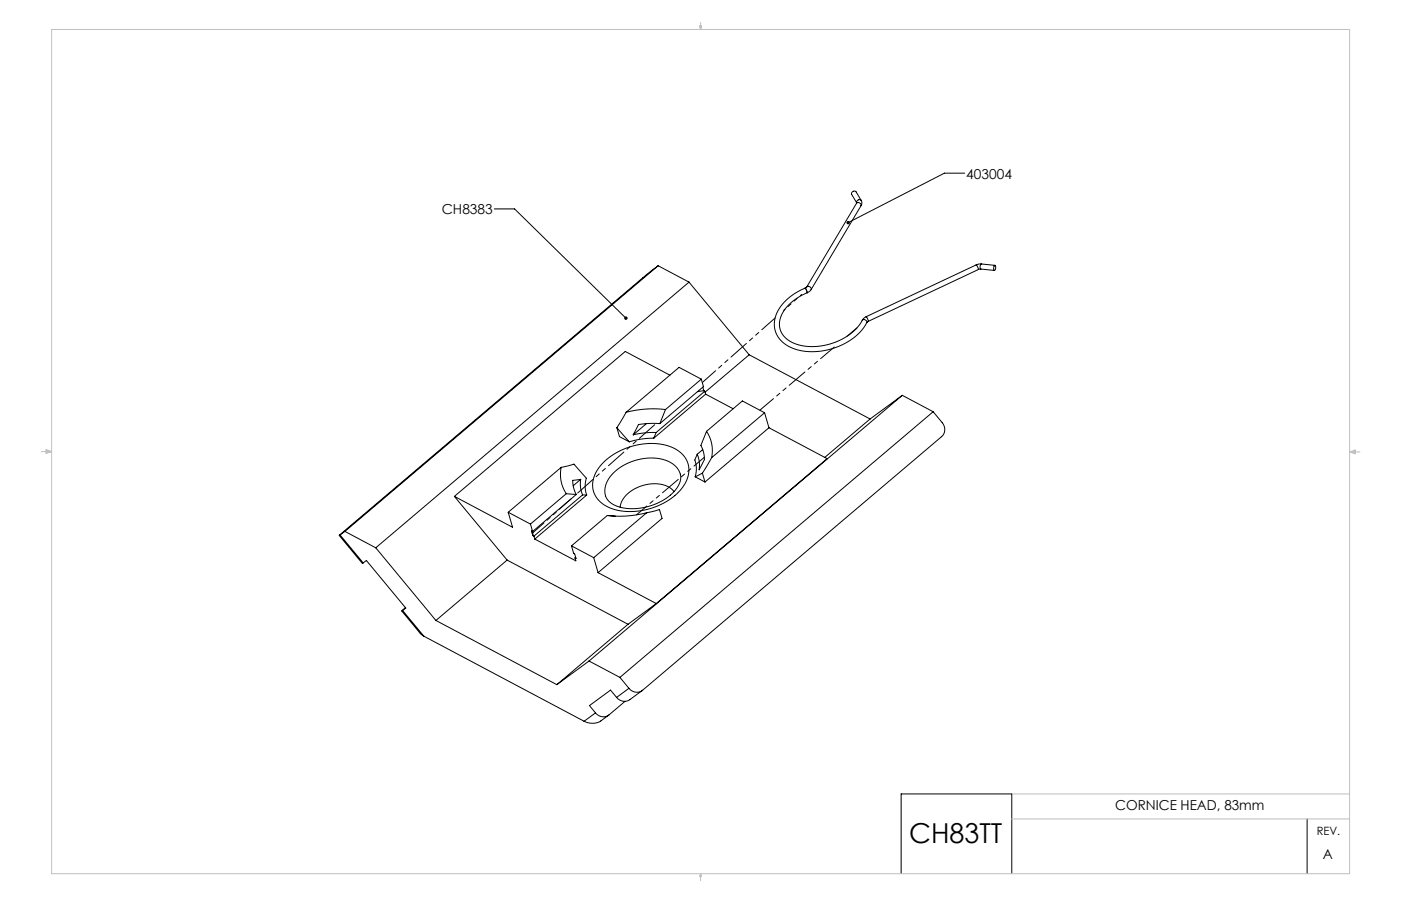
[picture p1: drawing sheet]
<svg xmlns="http://www.w3.org/2000/svg" width="432mm" height="279mm" viewBox="0 0 432 279" stroke-linecap="round" stroke-linejoin="round" font-family="sans-serif">
<defs><g id="words">
<text font-size="8.5" x="280.2" y="259.9">CH83TT</text>
<g font-size="4.2">
<text x="297.8" y="55.1">403004</text>
<text x="136.2" y="66">CH8383</text>
<text x="343.7" y="249.8">CORNICE HEAD, 83mm</text>
<text x="407.7" y="264.9">A</text>
</g>
<text font-size="3.5" x="405.8" y="257.6">REV.</text>
</g></defs>
<g fill="none" stroke="#000" stroke-width=".31">
<path d="M297.3 53.4h-6.2l-29.7 15.3M152.3 64.4h6.3l34.3 33.7M264 62.6a.88 .88 0 0 1 1 0 .88 .88 0 0 1 .4 .8M264 62.6l-15.3 25.9M264.1 62.6h-.1M265.4 63.4l-15.4 25.9M265.4 61.8l.2 .7-.2 .9M265.4 61.8l-1.6-2.6a.82 .82 0 0 0-.9-.1 .82 .82 0 0 0-.4 .9l1.6 2.6M265.4 61.8a.83 .83 0 0 0-.9-.1 .83 .83 0 0 0-.5 .9M202.8 82l-4.7 3.7-93.5 79.4 .2-.1M202.8 82l9.6 5M202.8 82l-96.5 81.9"/>
<path d="M212.4 87l-96.6 81.9M212.4 87l18.5 22.4M248.2 88.8a14.2 14.2 0 0 0-9.5 10.5 8.3 8.3 0 0 0 6.9 8.5 20.2 20.2 0 0 0 21.2-7.6l.4-.7M248.2 88.8l.6 1.5M248.7 88.5a.88 .88 0 0 1 .9 0 .88 .88 0 0 1 .4 .8M248.7 88.5l-.5 .3M248.8 90.3a12.9 12.9 0 0 0-8.5 9.1 6.9 6.9 0 0 0 6 7 18.6 18.6 0 0 0 19.2-7.2l.3-.4M250 89.3l-1.2 1M265.8 98.8a.87 .87 0 0 1 .9-.1 .87 .87 0 0 1 .5 .8M266.9 97.7l-1.1 1.1M266.9 97.7l.7 1.4M267.6 99.1l-.4 .4"/>
<path d="M300.9 81.7l.6 1.4M300.9 81.7l-34 16M301.5 83.1l-33.9 16M302.3 83l-.8 .1M302.3 83l4.2 .4M302.5 81.4l-1.6 .3M302.5 81.4l-.4 .7 .2 .9M302.5 81.4l4.1 .4M306.5 81.9a.79 .79 0 0 1 .1 1.4 .55 .55 0 0 1-.5-.4 .55 .55 0 0 1 .2-.6zM206.5 115.7l-13.8-7.3-52.7 44.7M216.2 116.9l-6.9-3.6-16.3 13.8M216.2 116.9l-11.1 9.4"/>
<path d="M216.2 116.9l.6 2.3-13.4 11.4M216.6 119.4l.3 1.1M230.9 109.4l-13.6 11.5M230.9 109.4l37.3 19.8M190.1 131.9l3.8 4.4M190.1 131.9l.8 2.7 3 1.7M193 127.1l-2.9 4.8M199.2 130.6l-4 3.5M201.5 135.1l-3.8 .3-3.8 .9M202.2 133.4l-3.5 .1-3.5 .6M202.2 133.4l-.7 1.7M203.4 130.6h-3.6l-3 .3-1.6 3.2"/>
<path d="M205.1 126.3a32.9 32.9 0 0 0-12.1 .8M205.1 126.3l-1.7 4.3M216.6 138.7l-1.7 1.4M216.9 120.5l-1.9 .3M216.9 120.5l.3 .2M217.2 120.7l.3 .9M217.2 120.7l-15 12.7M217.5 121.6l8.5 4.5M217.5 121.6l-16 13.5M217.8 133l-1.8 4.4 1 3.1a3.3 3.3 0 0 1-.7 2.8l-.8 1.6v-2.5l-.6-2.3M217.8 133a10.7 10.7 0 0 1 1.5 8.1M235.7 127.3l-16.4 13.8"/>
<path d="M235.7 127.3l1.3 4.6M235.7 127.3l-6.9-3.6-11 9.3M237 131.9l17.9 9.5-52.6 44.7M237 131.9l-19.7 16.7M268.2 129.2l-14 11.9M278.1 121.9l-96.6 81.9M278.1 121.9l9.5 5.1M278.1 121.9l-9.9 7.3M287.6 127l2.8 3.3a3.1 3.1 0 0 1-.2 4.3l-92.1 78.3a2.98 2.98 0 0 1-4.3-.6M287.6 127l-96.5 81.9M140 153.1l18 9.5-1.4-4.6M140 153.1l16.3 19.6"/>
<path d="M156.6 158l6.9 3.6M173 144.1l3.9-1 3.8 4.4-.3 2.6 .4 2.6M173 144.1a10.7 10.7 0 0 0 1.5 8.1M173 144.1l-16.4 13.9M174.5 152.2l3.1 .3M174.5 152.2l-11 9.4M177.6 152.5l-13.4 11.4M179 147.8l-.1 2.5 .7 2.3M179 147.8l-2.5 .3 .3 2.5 .8 1.9M179 147.8l-2.3 2M179.6 152.6l1.2 .1M179.6 152.6l-15 12.7"/>
<path d="M180.8 152.7l-16 13.5M186 142.6a20.7 20.7 0 0 1 21.6-4.4 7.5 7.5 0 0 1 2.8 12.1 20.5 20.5 0 0 1-23 6 7.5 7.5 0 0 1-2.8-12.1zM187.2 159l2.4 .2M187.2 159l-11.1 9.3M189.1 145.8a16.2 16.2 0 0 1 17.6-3.2 5.2 5.2 0 0 1 1.2 8.8 17.5 17.5 0 0 1-18.6 4.3 5 5 0 0 1-2-7.5zM199.3 158.1a33.1 33.1 0 0 1-12.1 .9M199.3 158.1l4-1 .8 2.8-19.8 16.7M199.3 158.1l-16.3 13.9M207.7 151.6a9.1 9.1 0 0 0-10.1-1.7 8.7 8.7 0 0 0-6.5 6.5M214.3 147l3 1.6M214.9 140.1l-.8 1.8 .5 2.5-.3 2.6M216.5 145.9l-2.2 1.1"/>
<path d="M216.5 145.9l.8 2.7M219.3 141.1l-2.8 4.8M104.6 165.1l7.1 8.6 .2-.1M104.8 165l7.1 8.6M106.3 163.9l-1.5 1.1M106.3 163.9l9.5 5M111.9 173.6l1-.7 12.2 14.6-1 .8M115.8 168.9l18.6 22.4M156.3 172.7l37.3 19.8M156.3 172.7l-21.9 18.6M163.5 161.6l.7 2.3M164.2 163.9l-.4-.2 .5 1.5"/>
<path d="M164.2 163.8l.1 1.4M164.3 165.2l.3 .1M164.6 165.3l.2 .9M164.8 166.2l12.7 6.8-.3-.9M176.1 168.3l1.4 3.9-.3-.1M176.1 168.3l6.9 3.7M177.4 171.9l-.2 .2M183 172l1.3 4.6M184.3 176.6l18 9.5M123.8 188.4l5.7 6.9 1.1 .9M124.1 188.3l6.5 7.9M125 187.4l-1.2 1 .3-.1"/>
<path d="M130.6 196.2l49.4 26.2M134.4 191.3l37.2 19.8M193.6 192.5l-22 18.6M202.3 186.1l-8.7 6.4M181.5 203.8l9.6 5.1M181.5 203.8l-9.9 7.3M183.5 219.8l-3.5 2.6M190 215.1l-1.8-2.3-6.5 4.8 1.8 2.2M191.1 208.9l2.7 3.4M192.6 216.3l-4.8 4.1a2.98 2.98 0 0 1-4.3-.6M193.8 212.3l-3.8 2.8M197.9 213l-3.8 2.8a3 3 0 0 1-4.1-.7"/>
<path d="M187.6 220.5l-2.4 1.8a5.2 5.2 0 0 1-5.2 .1M402.9 252.5v16.9M277.7 269.4v-24.6h34.1v24.6"/>
</g>
<g fill="none" stroke="#c0c0c0" stroke-width=".31">
<path d="M15.9 9.1h400.1v260.3h-400.1zM215.6 8h.6l-.3 1.1zM215.7 8l.2 1.1M215.9 6.9v2.2M216 8l-.1 1.1M12.7 139.3h3.2M14.2 139l1.7 .3M14.2 138.7l1.7 .6-1.7 .5zM15.9 139.3l-1.7 .2M416 139.4h3.1M416 139.4l1.7-.6v1.1zM416 139.4l1.7 .2"/>
<path d="M417.7 139.1l-1.7 .3M311.7 252.5h104.3M311.8 244.8h104.2M215.9 269.4v2.2M215.9 269.4l.3 .9h-.6z"/>
</g>
<path d="M261 68.3l-.1 .6 .5-.2-.5 .2a.53 .53 0 0 0 .8 .2 .53 .53 0 0 0 .1-.8 .53 .53 0 0 0-.8 0zM192.5 97.7a.53 .53 0 0 0 0 .8 .53 .53 0 0 0 .8 0l-.4-.4 .4 .4a.53 .53 0 0 0 0-.8 .53 .53 0 0 0-.8 0z" fill="#000"/>
<path d="M248.2 88.8l.5 1.2M248.7 90l.1 .3M261.1 103.7l3.1-2.7M164.3 165.2l-.5-1.5" fill="none" stroke="#000" stroke-width=".31" stroke-dasharray="6.3 1.3 1.3 1.3 1.3 1.3"/>
<path d="M247.1 90.8l-5.6 5" fill="none" stroke="#000" stroke-width=".31" stroke-dasharray="6.3 1.3 1.3 1.3 1.3 1.3" stroke-dashoffset="5.8"/>
<path d="M238.9 98.1l-22.4 19.9" fill="none" stroke="#000" stroke-width=".31" stroke-dasharray="6.3 1.3 1.3 1.3 1.3 1.3" stroke-dashoffset=".9"/>
<path d="M202.2 130.6l-24.6 21.9" fill="none" stroke="#000" stroke-width=".31" stroke-dasharray="6.3 1.3 1.3 1.3 1.3 1.3" stroke-dashoffset="-.6"/>
<path d="M176 153.8l-12 10.7" fill="none" stroke="#000" stroke-width=".31" stroke-dasharray="6.3 1.3 1.3 1.3 1.3 1.3" stroke-dashoffset="1.5"/>
<path d="M196.2 158.8l20.9-17.8" fill="none" stroke="#000" stroke-width=".31" stroke-dasharray="6.3 1.3 1.3 1.3 1.3 1.3" stroke-dashoffset="2.2"/>
<path d="M234.2 126.5l22.9-19.5" fill="none" stroke="#000" stroke-width=".31" stroke-dasharray="6.3 1.3 1.3 1.3 1.3 1.3" stroke-dashoffset=".8"/>
<use href="#words"/>
</svg>
